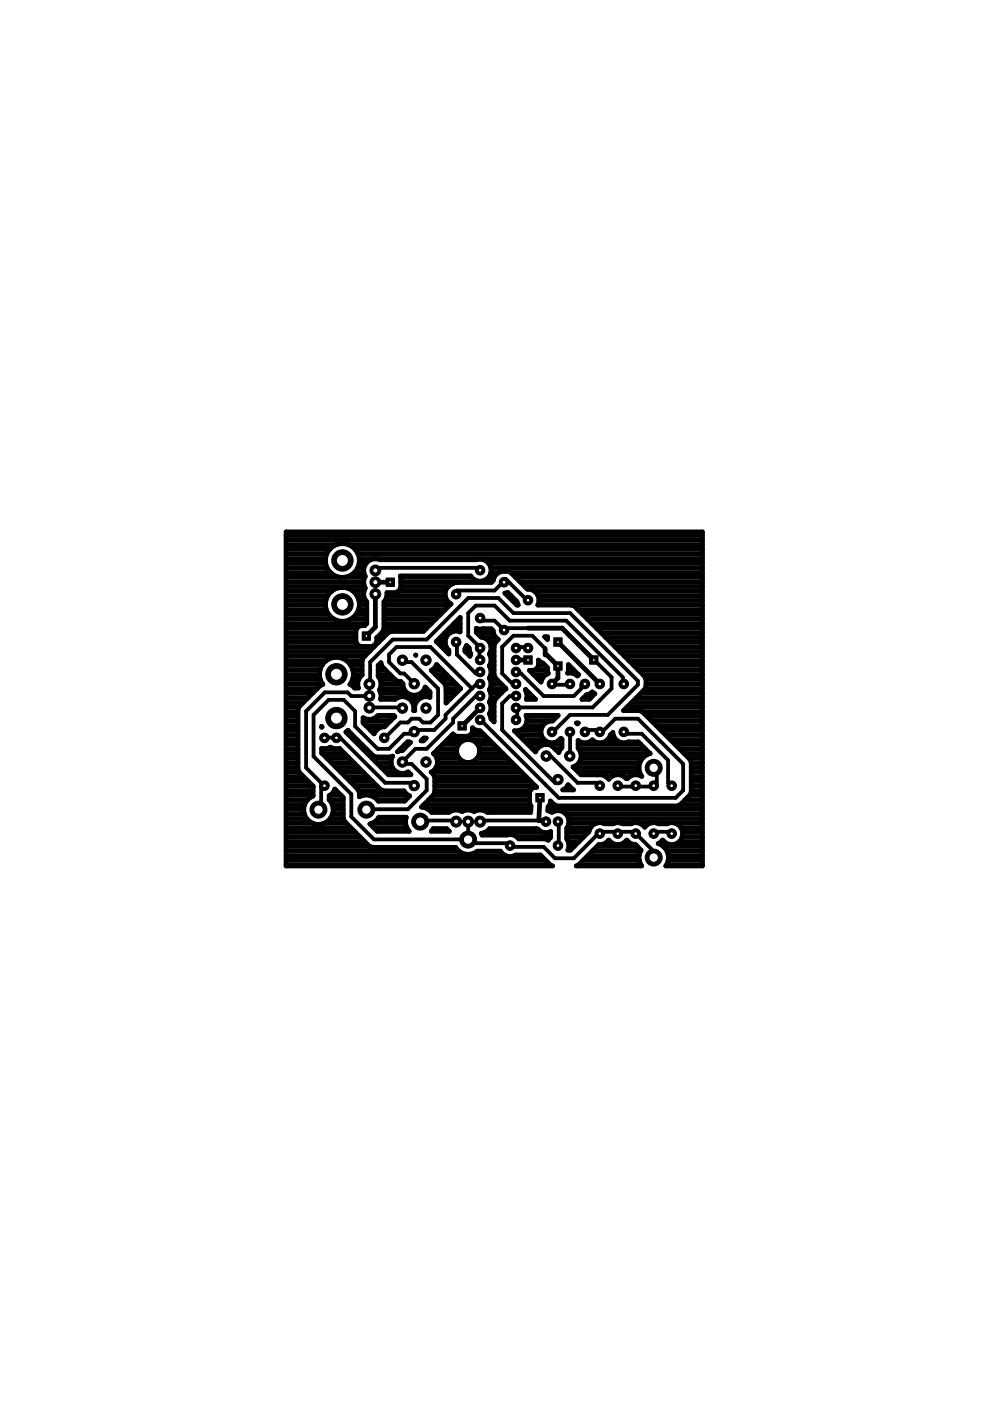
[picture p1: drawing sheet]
<svg xmlns="http://www.w3.org/2000/svg" width="210mm" height="297mm" viewBox="0 0 210 297" stroke-linecap="round" stroke-linejoin="round" font-family="sans-serif">
<g fill="none" stroke="#000" stroke-width=".8">
<path d="M85.3 140l.4 .4h1.6l5.6 5.6v5.6l-1.6 1.6h-1.6l-.8-.8h-1.6l-.8 .8h-1.6l-3.4 3.2M96.7 136.1l.2 .3v2.4l4 4h.8l.1-.3M96.7 126l.2-.8h8l1.6-1.6 .4-.2 .4-.6 4 4 .7 .5M101.8 131l.7 .6h2.4l2 2 .4-.4h12l10.4 10.4v2.4l-4 4h-16l-.3 .1 .3 .7v1.6l-.3 .2M101.8 139.9l-.1-.3 .1-2.2-2.5-2.6v-4.8l1.6-1.6h4l3.2 3.2h12l12 12 .1 1.4M101.8 120.9l-.1-.5h-21.6l-.5 .5M109.4 137.4l.3-.2h1.6l.7 .2M115.6 137.5l-2.7-2.7h-4l-2.4 2.4v5.6l2.4 2.4 .5-.2M68.8 156.4h3.3l9.6 9.6h5.6l.5 .6M78.3 150.1l6.6-.1 .4 .1M78.3 147.6h-3.8l-.8-.8h-4.8l-4 4v12l3.9 3.8-.7 .2v4.8l-.6 .1M78.3 145.1l.2-.7v-4l4.8-4.8h7.2l8.8-8.8h6.4l3.2 3.2h12l14.4 14.4v.8l-6.4 6.4h-8l-3.2 3.2-.7 .4"/>
<path d="M87.8 145l-2.1-2.2h-.8l-2.4-2.4v-1.6l1.6-1.6h7.2l8.8 8.8M100.1 146l-5.6 5.6v.8l-2.4 2.4h-4l-.8 .8h-1.6l-3.2 3.2h-2.4l-4.8-4.8v-3.2l-2.4-2.4h-3.2l-3.2 3.2v8.8l8 8v4.8l4.8 4.8h20M101.8 147.6h-.9l-4.8 4.8v.8l-5.6 5.6h-2.4l-2.8 2.8 .4 .4h1.6l3.2 3.2v2.4l-4 4-8.8 .1M101.8 152.6l16.7 16.6h24.8l1.5-1.6v-5.6l-9.5-9.6h-4.8l-3.2 3.2-.1-.4-.8-.4h-2.3l-.1 .4M101.8 145l-.1 .2h-.8l-.8 .8M109.4 142.5l.3 .3h.8l4.8 4.8h6.4l1.6-1.6v-.8l.7-.2M109.4 147.6h-1.3l-1.6 1.6v5.6l11.2 11.2 .6-.7M116.9 144.4l.1 .6 .7 .2h2.4l.7-.2M120.8 155.2v5.1M132.2 155.2l.7 .4h3.2l5.5 5.6v4.8l.8 .6M89.1 174.2l.6-.2h6.4l.6 .2M99.3 174.2v3.8"/>
<path d="M99.3 178v.8h8.8v.5l.8 .3h6.4l2.4 2.4h4l4.7-4.8 .8-.5 .1-.3h3.2l.5 .3 .3-.3h3.2l4.8 4.8-.7 .6M114.2 174h-11.7l-.7 .2M115.3 174l.5 .2M115.8 160.3l.3-.7 6.4 6.4h3.9l.8 .6M118.3 174.2l.2 .6v4l-.2 .5M138.6 176.7l.7-.3h2.3l.8 .3M138.6 162.8l.7 .8v2.4l-.8 .8h-3.2l-.5-.2-.3 .2h-3.2l-.3-.2"/>
</g>
<g fill="none" stroke="#000" stroke-width="1">
<path d="M60.7 118.4h8.3M60.7 119.4h8.3M60.7 117.5h8.6M60.7 116.5h9.2M60.7 115.5h10.5M60.7 114.5h88.2M60.7 113.5h88.2M69.3 117.5a3.6 3.6 0 0 1 3.3-2.3 3.6 3.6 0 0 1 3.3 2.3M69.3 117.5a3.6 3.6 0 0 0 3.3 4.9 3.6 3.6 0 0 0 3.3-4.9M74 115.5h74.9M75.3 116.5h73.6M75.9 117.5h73"/>
<path d="M76.1 119.4h1.5M76.2 118.4h72.7M79.1 118.5a2.51 2.51 0 0 0-2 2.9M80.1 118.5l.5 .2h20.5a2.27 2.27 0 0 1 3 1.7M103.6 119.4h45.3M60.7 133.2h15M60.7 128.3h8.3M60.7 122.4h11.3M60.7 139.1h16.6M60.7 138.1h17.6M60.7 137.1h18.6M60.7 136.2h14.8"/>
<path d="M60.7 135.2h14.8M60.7 134.2h14.8M60.7 132.2h17M60.7 131.2h10.1M60.7 130.3h9M60.7 129.3h8.5M60.7 127.3h8.4M60.7 126.3h8.8M60.7 125.3h9.6M60.7 124.4h16.6M60.7 123.4h16.4M60.7 121.4h9.4"/>
<path d="M60.7 120.4h8.7M73.2 122.4h4.2M74.4 131.2h3.4M74.9 125.3h2.3M75.1 121.4h2M75.5 130.3h2.3M75.7 126.3h1.4M75.8 120.4h1.4M76 129.3h1.8M76.1 127.3h1.4M76.2 128.3h1.6M77.1 121.4l.3 .8-.3 .8v.9l.3 .8-.3 .8v.9l.4 .9"/>
<path d="M77.5 127.3l.3 .3v4.6l-.5 .5h-.8l-.5 .1-.3 .4M79.6 125.9v7l-1.9 2M79.6 123.4h3.1M79.8 136.2h.5M79.9 135.2h1.4M80.9 134.2h1.4M81.4 133.2h9M81.4 128.3h14M81.4 132.2h10M81.4 131.2h11M81.4 130.3h12M81.4 129.3h13"/>
<path d="M81.7 127.3l-.3 .3v5.7l-.3 .7-1.2 1.2a1.47 1.47 0 0 1-1.1 1.9h-2.3l-.8-.6-.2-.5v-2.3l.2-.5M81.7 127.3h13.1M82 126.3h12.4M84.5 125.3h10M85 122.4h15M85 124.4h10.1M85 123.4h19.3M88.1 138.9h.1M92.7 136.2h1.7M93.3 135.2h1.3M93.6 137.1h1M94.3 134.2h1.1"/>
<path d="M94.6 138.1h.6M95.3 133.2h2.3M96.2 132.2h1.4M97.2 131.2h.4M97.6 130.9v3.1a2.3 2.3 0 0 0-2.9 .9 2.3 2.3 0 0 0 .5 3v.8l-2.7-2.7zM98.6 138.1h1M98.8 137.1h.4M98.9 136.8l.6 .6v.5l.3 .8-.2 .4-1-1v-.6zM99.6 139.1h.1M101 133.2l.3 .2 2.9-.1 .4 .4a2.13 2.13 0 0 0 1 1.9l-.6 .6-.2 .6v6.3l.2 .6 2.3 2.4-2.3 2.1-.2 .6v4.3l-.7-.7-.3-1 .3-.8v-1l-.3-.8 .3-.8v-.9l-.3-.8 .3-.8v-1l-.3-.8 .3-.8v-.9l-.3-.8 .3-.8v-.9l-.3-.8a2.29 2.29 0 0 0-1.8-3.6l-1-1zM101.1 134.2h3.5M102.5 135.2h2.7"/>
<path d="M103.6 122.4h1.2M103.8 136.2h1.3M103.9 139.1h.9M104 138.1h.8M104.1 121.4h1.6M104.1 120.4a2.35 2.35 0 0 1-1.5 2.7 2.35 2.35 0 0 1-2.8-1h-14.9l.1 2.5-.2 .5-.9 .5h-1.9v.8l-.3 .9M104.1 137.1h.7M104.1 120.4h44.8M107 125.8l.7-.2 1.9 2 .3 .7h-.3zM107.6 126.3h.8M108.3 121.4h40.6M108.6 127.3h.8"/>
<path d="M109.3 122.4h39.6M109.4 139.9h2.6M110.3 123.4h38.6M111.3 124.4h37.6M112 133.2h7.2l6.7 6.7M113.3 125.3h35.6M114.1 126.3h34.8M114.3 127.3h34.6M115.5 135h.6v.6zM115.6 137.5v1.3h.3l2.4 2.4v2.5l-1.3 1.3M115.7 135.2h.4M118.3 136.1l8.9 8.9"/>
<path d="M121.2 128.3l.6 .2 14.9 14.9 .3 .6M122.6 129.3h26.3M123.5 130.3h25.4M124.5 131.2h24.4M125.5 132.2h23.4M126.5 133.2h22.4M127.5 134.2h21.4M128.5 135.2h20.4M129.5 136.2h19.4M130.4 137.1h18.5M131.4 138.1h17.5M132.4 139.1h16.5"/>
<path d="M148.9 128.3h-34.9a2.3 2.3 0 0 0-2.2-3.4l-3.2-3.2a2.11 2.11 0 0 0-2.2-.6 2.27 2.27 0 0 0-1.8 2l-.4 .4h-7.7a3.1 3.1 0 0 0-2.1 2 2.25 2.25 0 0 0 1.2 2.5l-5.8 5.9h-6.9l-.6 .2-5.3 5.3-.2 .6v3.1a2.28 2.28 0 0 0-.8 2.8h-.8l-.5-.6-.5-.2a3.6 3.6 0 0 0-.7-5M60.7 152.9h2.5M60.7 156.8h2.5M60.7 159.8h2.5M60.7 158.8h2.5M60.7 157.8h2.5M60.7 155.8h2.5M60.7 154.9h2.5M60.7 153.9h2.5M60.7 151.9h2.5M60.7 150.9h2.5M60.7 149.9h2.7"/>
<path d="M60.7 148.9h3.6M60.7 148h4.6M60.7 147h5.6M60.7 146h6.5M60.7 145h7.7M60.7 144h7.2M60.7 143h7.1M60.7 142.1h7.2M60.7 141.1h7.6M60.7 140.1h8.4M68.2 154v.2zM68.2 158.7h1l.9-.3 .8 .3h1.1l8.7 8.7 .6 .3h4.4l.8 .9 .4 .2-1.1 1.1h-5.6a3.1 3.1 0 0 0-4-1v-.9l-.3-.6-7.7-7.7z"/>
<path d="M68.2 158.8h3.9M68.3 159.8h4.8M69.1 140.1a3.6 3.6 0 0 1 4.4 0M69.1 140.1a3.6 3.6 0 0 0-.6 5l-.6 .2-4.5 4.5-.2 .6v12.7l.2 .6 3 3M73.5 140.1h3.3M73.8 154.8l-.5 .4 9.1 9.1 4.7-.1-.5-.5M73.8 154.8l5.3 5.4 .6 .3h3.1l.4-.2a2.41 2.41 0 0 0 .4 3 2.41 2.41 0 0 0 2.9 .4M73.8 154.9h.1M74 155.8h.7M74.3 145h1.6M74.4 141.1h2.4M74.7 144h1.4"/>
<path d="M74.8 142.1h2M74.9 143h1.9M74.9 156.8h.8M75.9 157.8h.8M76.9 158.8h.8M77 152.2a2.41 2.41 0 0 0 3.2-.5h3.3l.2 .2-2.2 2.2a2.2 2.2 0 0 0-2.2 1.5l-2.3-2.3zM77 152.9h5.8M77.6 153.9h4.2M77.9 159.8h.8M78.6 154.9h1.2M79.9 151.9h3.8M80.2 143h2.5"/>
<path d="M80.2 142.1h1.5M80.2 141.1h.7M80.6 144h3.1M80.6 146h5M80.8 147h5.6M80.8 140.5l.2 .9 2.9 2.8 1.1 .3 .4 .4a2.4 2.4 0 0 0 2.1 2.5 2.4 2.4 0 0 0 2.6-1.7l1.1 1v1.2a2.39 2.39 0 0 0-2.5 .4 2.39 2.39 0 0 0-.8 2.4h-.2a2.42 2.42 0 0 0-1.1-2.7 2.42 2.42 0 0 0-2.8 .3h-3.1l.1-1.2-.3-.8a2.32 2.32 0 0 0-.3-2.9v-2.3zM80.8 148h3.5M80.8 145h4.6M84.9 158.8h.8M85.9 157.8h.7M86.4 157.3l.6 .1-1.7 1.8-1 .2zM86.4 148h2.9"/>
<path d="M87.4 148.9h.8M87.7 149.9h.2M89.2 147h2M89.5 156.8h.5M89.9 156.5h.1M89.9 156.5h.5l-.6 .6h-.5zM90 146h.5M91.6 142.1h2.1M91.9 159.7l4.2-4.1 .7 .5h2.3a1.42 1.42 0 0 0 1.1-1.8l.3 .3 .8 .3h.5l12 12a1.35 1.35 0 0 0-1.5 1.1v2.3l.3 .6-.1 1.4h-9.2a2.41 2.41 0 0 0-2.8-.2l-.8-.4h-.9l-.8 .4a2.41 2.41 0 0 0-2.8 .2h-3.7a3 3 0 0 0-2.1-1.2l2.5-2.6 .3-.6v-3.1l-.3-.6-.5-.5a2.37 2.37 0 0 0 .5-4zM91.9 159.8h5M92.4 143h2.3M92.5 141.1h.3"/>
<path d="M92.6 140.9l5.1 5.1-3.1 3.1v-3.5l-.3-.6-2.9-2.9 1-.8zM92.9 158.8h3.9M93.3 144h2.4M93.9 157.8h3.4M94.3 145h2.4M94.6 148.9h.1M94.6 148h1.1M94.6 147h2.1M94.6 146h3M94.8 156.8h8.9M95.8 155.8h.5M98.8 156.8a2.46 2.46 0 0 0-1.6 3.8 2.46 2.46 0 0 0 4.1 0 2.46 2.46 0 0 0-1.6-3.8"/>
<path d="M99.7 155.8h3M100.2 154.9h.9M101.2 157.8h3.5M101.6 159.8h5M101.7 158.8h4M101.8 150.1l-3.8 3.8M103.8 148.9h1M103.8 141.1h1M103.9 146h3.3M103.9 144h1.4M103.9 150.9h.9M104 151.9h.8"/>
<path d="M104.1 147h2.2M104.1 143h.7M104.1 149.9h.7M104.1 148h1.2M104.1 145h2.2M104.1 142.1h.7M104.1 140.1h.7M104.6 152.9h.2M109.4 145l-.2 .2h-.3M109.9 155.8h4.9M110.1 154.9h4.6M110.9 156.8h4.5"/>
<path d="M111.4 153.9h3.7M111.4 146.2l2.1 2.1h-1.9a2.82 2.82 0 0 0-.2-2.1zM111.6 151.9h6.5M111.7 147h.5M111.7 152.9h4.8M111.7 148h1.5M111.9 157.8h7.2M112.9 158.8h1M113.1 143h2.6M113.3 142.1h2.8M114.1 144h.8M114.2 141.1v-1.1l.9 .6 1 1v.8l.1 .4-.5 .2"/>
<path d="M114.2 141.1l-.2 .5-.4 .3-.5 .2h-.9l2.5 2.5 .4-.9 .6-.7M114.2 141.1h1.4M114.2 140.1h.1M115.1 153.9l.6-.7 .9-.3h.6l1.1-1.2h-6.8a2.31 2.31 0 0 1-2.4 3.2l4.4 4.5a2.19 2.19 0 0 1 2.2-1.5M115.1 153.9a2.35 2.35 0 0 0 .6 3.2 2.35 2.35 0 0 0 3.2-.6l.2 .3v1.7l-.4 .4-.2 .7-.7-.7a2.04 2.04 0 0 0-2.1-1M115.7 157.9h.1M117.1 158.2h.1M117.7 158.8h1.2M118.6 156.8h.5M120.5 140.9l2.2 2.2-.3 .2-1.1-.6h-.9l.1-.3zM120.5 142.1h1.2M120.5 141.1h.2"/>
<path d="M122.1 143h.5M122.2 153.3h.4l-.2 .2zM122.6 157.8h13.3M122.7 158.8h14.1M123.2 159.8h14.6M123.7 148h1.6M125.3 147l-1 .3-.9 1h1.5l1.2-1.2-.2-.1M125.3 147l.3-.3 .3 .3M125.3 147h.6M128.8 156.8h1.8M129.4 155.9a2.27 2.27 0 0 1-3.8 .9 2.17 2.17 0 0 1-3 .2v1.7l.6 1.1v1M129.4 155.9l.5-.6a2.27 2.27 0 0 0 3.3 2h2.1l2.5 2.5"/>
<path d="M129.4 155.8h.6M132.9 149.9h16M133.4 140.1h15.5M133.9 148.9h15M134.4 141.1h14.5M134.9 148h14M135.3 142.1h13.6M135.9 147h13M136.2 150.9h12.7M136.3 143h12.6M136.8 146h12.1M136.9 144h12"/>
<path d="M137 144v1.5l-.3 .7-4.5 4.5h3.4l.6 .2 10.1 10.1 .3 .6v6.3l-.3 .6-2.1 2.1-.6 .3h-25.5l-.6-.3-.8-.8-.2 1-.3 .2v.9M137 145h11.9M137.2 151.9h11.7M137.8 159.8a3.1 3.1 0 0 0-1.7 4.8 2.27 2.27 0 0 0-3 .5h-.4a2.29 2.29 0 0 0-3.6 .1 2.58 2.58 0 0 0-2.7-.9h-3.2l-1.7-1.7 .7-.3 .6-.7 .4-.8M138.2 152.9h10.7M139.1 153.9h9.8M140.1 154.9h8.8M141.1 155.8h7.8M142.1 156.8h6.8M143.1 157.8h5.8M144.1 158.8h4.8M145.1 159.8h3.8"/>
<path d="M60.7 163.7h2.7M60.7 167.6h5.7M60.7 176.5h14.7M60.7 179.5h17.7M60.7 178.5h16.7M60.7 177.5h15.7M60.7 175.5h13.7M60.7 174.5h5.6M60.7 173.5h4.3M60.7 172.6h3.8M60.7 171.6h3.7M60.7 170.6h3.9"/>
<path d="M60.7 169.6h4.5M60.7 168.6h5.7M60.7 166.6h5.7M60.7 165.7h4.7M60.7 164.7h3.7M60.7 162.7h2.5M60.7 161.7h2.5M60.7 160.8h2.5M66.4 166.7v2.1a3.1 3.1 0 0 0-1.4 4.8 3.1 3.1 0 0 0 5 0M68.8 174.5h4.6M69.3 160.8h4.7M69.8 169.6h3"/>
<path d="M69.9 168.6h2.4M70 173.6a3 3 0 0 0-.2-4.1v-.8l.9-.8 .3-.6 1.8 1.8v4.4l.2 .6 5.3 5.3 .7 .3h17.6a3.1 3.1 0 0 0 4.6 .8h4.9a2.27 2.27 0 0 0 3.3 .8h5.2l2.1 2.1M70 173.5h2.8M70.3 161.7h4.7M70.4 170.6h2.4M70.5 172.6h2.3M70.6 171.6h2.2M70.9 167.6h.4M71.2 162.7h4.8M72.2 163.7h4.8M73.2 164.7h4.8M74.2 165.7h4.8"/>
<path d="M75.2 166.6h4.7M76 167.6h5.2M76.2 168.6h.8M78.3 168.6h8.2M78.4 174.7a2.73 2.73 0 0 0 1.9-1.4h5.8a3 3 0 0 0 .7 3h-6.8zM78.9 160.8h4.2M78.9 174.5h7.1M79.2 175.5h7.1M79.9 161.7h3M80 169.6h6M80.2 173.5h5.9M80.8 162.7h2.4"/>
<path d="M81.8 163.7h2.4M86.4 163.7h.2M87 164.3h.1M89.9 170.6h22.5M90.7 171.6h21.8M90.8 169.6h21.5M91.4 163.7h19.2M91.8 175.7h2.9l.6 .6h-3.9zM91.8 168.6h20.5M92.1 164.7h19.5M92.2 167.6h20.2M92.2 166.6h21.3"/>
<path d="M92.2 165.7h20.3M92.5 162.7h17.1M92.6 160.8h4.8M92.7 161.7h15.9M101.1 160.8h6.5M102.1 176.7l1.1-.4 .6-.6 10.3 .1a2.12 2.12 0 0 0 2.7 .5v1.2l-.5 .6-.7-.2h-5.6a2.19 2.19 0 0 0-2.5-.8h-5.3zM102.7 176.5h12.5M109.6 177.5h7.2M113.8 175.8h.1M114.5 169.1l-.3 4.9h1.1M116.2 171.9h.1M116.2 171.6h32.7"/>
<path d="M116.2 171.9l.8 .3a2.34 2.34 0 0 1 3 .4 2.34 2.34 0 0 1 .2 2.9M116.3 176.5h.5M116.6 170.6h.9M119.3 167.5l.4-.2 .7-.9 1.2 1.1zM119.9 172.6h29M120.2 176.5h4.5M120.2 177.5h3.5M120.2 175.5v2.4a2.14 2.14 0 0 1 .2 2.4h.5l4-4a2.31 2.31 0 0 1 3.3-1.6h1.8l.5-.3h.9l.6 .3h1.8a2.21 2.21 0 0 1 2.9 .7 2.23 2.23 0 0 1 2.9-.7h1.8a2.35 2.35 0 0 1 3.1 .9 2.35 2.35 0 0 1-.8 3.1 2.35 2.35 0 0 1-3.2-.6l-.9 .8a3.1 3.1 0 0 1 2.1 2.5M120.2 175.5h5M120.3 166.6h.4M120.5 178.5h2.2M120.5 173.5h28.4"/>
<path d="M120.6 179.5h1.2M120.6 174.5h5.9M121.6 162.7h13.9M122.6 163.7h13M122.7 161.7h13M123.2 160.8h13M126.6 179.5h8.5M127.9 174.5h2.4M128.5 164.7h1.1M128.7 178.5h.7M131.7 174.5h2.4M132.4 164.7h1"/>
<path d="M132.5 178.5h.7M135.5 174.5h2.4M139.3 174.5h2.4M140.2 178.5h.7M140.6 179.5h8.3M143.1 174.5h5.8M144 178.5h4.9M144.3 170.6h4.6M144.4 175.5h4.5M144.6 177.5h4.3M144.7 176.5h4.2M145.2 169.6h3.7"/>
<path d="M146 160.8h2.9M146.2 168.6h2.7M146.6 163.7h2.3M146.6 167.6h2.3M146.6 166.6h2.3M146.6 165.7h2.3M146.6 164.7h2.3M146.6 162.7h2.3M146.6 161.7h2.3M60.7 183.4h56M60.7 182.4h55M60.7 181.4h46.5"/>
<path d="M60.7 180.4h36.6M109.1 181.4h5.6M122.2 183.6l.4-.2 4.4-4.4h.6l.9-.3 .6-.6a2.35 2.35 0 0 0 3.8 0l.6 .6 1.2 .3 1.2 1.3a2.91 2.91 0 0 0 .1 3.3zM122.7 183.4h13.2M123.6 182.4h11.9M124.6 181.4h10.9M125.6 180.4h10.2M141.3 183.4h7.6M141.4 180.4h7.5M141.7 182.4h7.2M141.7 181.4v.8l-.5 1.4h7.7v-70.8h-88.2v70.8h56.5l-.5-.2M141.7 181.4h7.2"/>
<circle cx="72.6" cy="128.1" r="3.6"/>
</g>
<circle cx="142.4" cy="176.7" r="1.02" fill="#000" stroke="#000" stroke-width=".21"/>
<circle cx="142.4" cy="176.7" r=".4" fill="#fff" stroke="#000" stroke-width=".21"/>
<circle cx="142.4" cy="166.6" r="1.02" fill="#000" stroke="#000" stroke-width=".21"/>
<circle cx="142.4" cy="166.6" r=".4" fill="#fff" stroke="#000" stroke-width=".21"/>
<circle cx="138.6" cy="166.6" r="1.02" fill="#000" stroke="#000" stroke-width=".21"/>
<circle cx="138.6" cy="166.6" r=".4" fill="#fff" stroke="#000" stroke-width=".21"/>
<circle cx="138.6" cy="176.7" r="1.02" fill="#000" stroke="#000" stroke-width=".21"/>
<circle cx="138.6" cy="176.7" r=".4" fill="#fff" stroke="#000" stroke-width=".21"/>
<circle cx="134.8" cy="166.6" r="1.02" fill="#000" stroke="#000" stroke-width=".21"/>
<circle cx="134.8" cy="166.6" r=".4" fill="#fff" stroke="#000" stroke-width=".21"/>
<circle cx="134.8" cy="176.7" r="1.02" fill="#000" stroke="#000" stroke-width=".21"/>
<circle cx="134.8" cy="176.7" r=".4" fill="#fff" stroke="#000" stroke-width=".21"/>
<circle cx="131" cy="176.7" r="1.02" fill="#000" stroke="#000" stroke-width=".21"/>
<circle cx="131" cy="176.7" r=".4" fill="#fff" stroke="#000" stroke-width=".21"/>
<circle cx="131" cy="166.6" r="1.02" fill="#000" stroke="#000" stroke-width=".21"/>
<circle cx="131" cy="166.6" r=".4" fill="#fff" stroke="#000" stroke-width=".21"/>
<circle cx="109.4" cy="152.6" r="1.02" fill="#000" stroke="#000" stroke-width=".21"/>
<circle cx="109.4" cy="152.6" r=".4" fill="#fff" stroke="#000" stroke-width=".21"/>
<circle cx="109.4" cy="150.1" r="1.02" fill="#000" stroke="#000" stroke-width=".21"/>
<circle cx="109.4" cy="150.1" r=".4" fill="#fff" stroke="#000" stroke-width=".21"/>
<circle cx="109.4" cy="137.4" r="1.02" fill="#000" stroke="#000" stroke-width=".21"/>
<circle cx="109.4" cy="137.4" r=".4" fill="#fff" stroke="#000" stroke-width=".21"/>
<circle cx="101.8" cy="137.4" r="1.02" fill="#000" stroke="#000" stroke-width=".21"/>
<circle cx="101.8" cy="137.4" r=".4" fill="#fff" stroke="#000" stroke-width=".21"/>
<circle cx="109.4" cy="147.6" r="1.02" fill="#000" stroke="#000" stroke-width=".21"/>
<circle cx="109.4" cy="147.6" r=".4" fill="#fff" stroke="#000" stroke-width=".21"/>
<circle cx="109.4" cy="145" r="1.02" fill="#000" stroke="#000" stroke-width=".21"/>
<circle cx="109.4" cy="145" r=".4" fill="#fff" stroke="#000" stroke-width=".21"/>
<circle cx="109.4" cy="139.9" r="1.02" fill="#000" stroke="#000" stroke-width=".21"/>
<circle cx="109.4" cy="139.9" r=".4" fill="#fff" stroke="#000" stroke-width=".21"/>
<circle cx="109.4" cy="142.5" r="1.02" fill="#000" stroke="#000" stroke-width=".21"/>
<circle cx="109.4" cy="142.5" r=".4" fill="#fff" stroke="#000" stroke-width=".21"/>
<circle cx="101.8" cy="139.9" r="1.02" fill="#000" stroke="#000" stroke-width=".21"/>
<circle cx="101.8" cy="139.9" r=".4" fill="#fff" stroke="#000" stroke-width=".21"/>
<circle cx="101.8" cy="142.5" r="1.02" fill="#000" stroke="#000" stroke-width=".21"/>
<circle cx="101.8" cy="142.5" r=".4" fill="#fff" stroke="#000" stroke-width=".21"/>
<circle cx="101.8" cy="145" r="1.02" fill="#000" stroke="#000" stroke-width=".21"/>
<circle cx="101.8" cy="145" r=".4" fill="#fff" stroke="#000" stroke-width=".21"/>
<circle cx="101.8" cy="147.6" r="1.02" fill="#000" stroke="#000" stroke-width=".21"/>
<circle cx="101.8" cy="147.6" r=".4" fill="#fff" stroke="#000" stroke-width=".21"/>
<circle cx="101.8" cy="150.1" r="1.02" fill="#000" stroke="#000" stroke-width=".21"/>
<circle cx="101.8" cy="150.1" r=".4" fill="#fff" stroke="#000" stroke-width=".21"/>
<circle cx="101.8" cy="152.6" r="1.02" fill="#000" stroke="#000" stroke-width=".21"/>
<circle cx="101.8" cy="152.6" r=".4" fill="#fff" stroke="#000" stroke-width=".21"/>
<circle cx="96.7" cy="174.2" r="1.16" fill="#000" stroke="#000" stroke-width=".21"/>
<circle cx="96.7" cy="174.2" r=".55" fill="#fff" stroke="#000" stroke-width=".21"/>
<circle cx="99.3" cy="174.2" r="1.16" fill="#000" stroke="#000" stroke-width=".21"/>
<circle cx="99.3" cy="174.2" r=".55" fill="#fff" stroke="#000" stroke-width=".21"/>
<circle cx="101.8" cy="174.2" r="1.16" fill="#000" stroke="#000" stroke-width=".21"/>
<circle cx="101.8" cy="174.2" r=".55" fill="#fff" stroke="#000" stroke-width=".21"/>
<circle cx="118.3" cy="165.3" r="1.1" fill="#000" stroke="#000" stroke-width=".21"/>
<circle cx="118.3" cy="165.3" r=".51" fill="#fff" stroke="#000" stroke-width=".21"/>
<circle cx="115.8" cy="160.3" r="1.1" fill="#000" stroke="#000" stroke-width=".21"/>
<circle cx="115.8" cy="160.3" r=".51" fill="#fff" stroke="#000" stroke-width=".21"/>
<circle cx="120.8" cy="160.3" r="1.1" fill="#000" stroke="#000" stroke-width=".21"/>
<circle cx="120.8" cy="160.3" r=".51" fill="#fff" stroke="#000" stroke-width=".21"/>
<circle cx="87.8" cy="155.1" r="1.1" fill="#000" stroke="#000" stroke-width=".21"/>
<circle cx="87.8" cy="155.1" r=".51" fill="#fff" stroke="#000" stroke-width=".21"/>
<circle cx="85.3" cy="150.1" r="1.1" fill="#000" stroke="#000" stroke-width=".21"/>
<circle cx="85.3" cy="150.1" r=".51" fill="#fff" stroke="#000" stroke-width=".21"/>
<circle cx="90.3" cy="150.1" r="1.1" fill="#000" stroke="#000" stroke-width=".21"/>
<circle cx="90.3" cy="150.1" r=".51" fill="#fff" stroke="#000" stroke-width=".21"/>
<circle cx="87.8" cy="145" r="1.1" fill="#000" stroke="#000" stroke-width=".21"/>
<circle cx="87.8" cy="145" r=".51" fill="#fff" stroke="#000" stroke-width=".21"/>
<circle cx="85.3" cy="140" r="1.1" fill="#000" stroke="#000" stroke-width=".21"/>
<circle cx="85.3" cy="140" r=".51" fill="#fff" stroke="#000" stroke-width=".21"/>
<circle cx="90.3" cy="140" r="1.1" fill="#000" stroke="#000" stroke-width=".21"/>
<circle cx="90.3" cy="140" r=".51" fill="#fff" stroke="#000" stroke-width=".21"/>
<circle cx="87.8" cy="166.6" r="1.1" fill="#000" stroke="#000" stroke-width=".21"/>
<circle cx="87.8" cy="166.6" r=".51" fill="#fff" stroke="#000" stroke-width=".21"/>
<circle cx="85.3" cy="161.6" r="1.1" fill="#000" stroke="#000" stroke-width=".21"/>
<circle cx="85.3" cy="161.6" r=".51" fill="#fff" stroke="#000" stroke-width=".21"/>
<circle cx="90.3" cy="161.6" r="1.1" fill="#000" stroke="#000" stroke-width=".21"/>
<circle cx="90.3" cy="161.6" r=".51" fill="#fff" stroke="#000" stroke-width=".21"/>
<circle cx="96.7" cy="126" r="1.02" fill="#000" stroke="#000" stroke-width=".21"/>
<circle cx="96.7" cy="126" r=".4" fill="#fff" stroke="#000" stroke-width=".21"/>
<circle cx="96.7" cy="136.1" r="1.02" fill="#000" stroke="#000" stroke-width=".21"/>
<circle cx="96.7" cy="136.1" r=".4" fill="#fff" stroke="#000" stroke-width=".21"/>
<circle cx="127.2" cy="145" r="1.02" fill="#000" stroke="#000" stroke-width=".21"/>
<circle cx="127.2" cy="145" r=".4" fill="#fff" stroke="#000" stroke-width=".21"/>
<circle cx="127.2" cy="155.2" r="1.02" fill="#000" stroke="#000" stroke-width=".21"/>
<circle cx="127.2" cy="155.2" r=".4" fill="#fff" stroke="#000" stroke-width=".21"/>
<circle cx="120.8" cy="145" r="1.02" fill="#000" stroke="#000" stroke-width=".21"/>
<circle cx="120.8" cy="145" r=".4" fill="#fff" stroke="#000" stroke-width=".21"/>
<circle cx="120.8" cy="155.2" r="1.02" fill="#000" stroke="#000" stroke-width=".21"/>
<circle cx="120.8" cy="155.2" r=".4" fill="#fff" stroke="#000" stroke-width=".21"/>
<circle cx="127.2" cy="166.6" r="1.02" fill="#000" stroke="#000" stroke-width=".21"/>
<circle cx="127.2" cy="166.6" r=".4" fill="#fff" stroke="#000" stroke-width=".21"/>
<circle cx="127.2" cy="176.7" r="1.02" fill="#000" stroke="#000" stroke-width=".21"/>
<circle cx="127.2" cy="176.7" r=".4" fill="#fff" stroke="#000" stroke-width=".21"/>
<circle cx="78.3" cy="150.1" r="1.14" fill="#000" stroke="#000" stroke-width=".21"/>
<circle cx="78.3" cy="150.1" r=".55" fill="#fff" stroke="#000" stroke-width=".21"/>
<circle cx="78.3" cy="147.6" r="1.14" fill="#000" stroke="#000" stroke-width=".21"/>
<circle cx="78.3" cy="147.6" r=".55" fill="#fff" stroke="#000" stroke-width=".21"/>
<circle cx="78.3" cy="145.1" r="1.14" fill="#000" stroke="#000" stroke-width=".21"/>
<circle cx="78.3" cy="145.1" r=".55" fill="#fff" stroke="#000" stroke-width=".21"/>
<circle cx="71.3" cy="143" r="2.27" fill="#000" stroke="#000" stroke-width=".21"/>
<circle cx="71.3" cy="143" r="1.27" fill="#fff" stroke="#000" stroke-width=".21"/>
<circle cx="71.3" cy="152.3" r="2.27" fill="#000" stroke="#000" stroke-width=".21"/>
<circle cx="71.3" cy="152.3" r="1.27" fill="#fff" stroke="#000" stroke-width=".21"/>
<circle cx="79.6" cy="125.9" r="1.14" fill="#000" stroke="#000" stroke-width=".21"/>
<circle cx="79.6" cy="125.9" r=".55" fill="#fff" stroke="#000" stroke-width=".21"/>
<circle cx="79.6" cy="123.4" r="1.14" fill="#000" stroke="#000" stroke-width=".21"/>
<circle cx="79.6" cy="123.4" r=".55" fill="#fff" stroke="#000" stroke-width=".21"/>
<circle cx="79.6" cy="120.9" r="1.14" fill="#000" stroke="#000" stroke-width=".21"/>
<circle cx="79.6" cy="120.9" r=".55" fill="#fff" stroke="#000" stroke-width=".21"/>
<circle cx="72.6" cy="118.8" r="2.27" fill="#000" stroke="#000" stroke-width=".21"/>
<circle cx="72.6" cy="118.8" r="1.27" fill="#fff" stroke="#000" stroke-width=".21"/>
<circle cx="72.6" cy="128.1" r="2.27" fill="#000" stroke="#000" stroke-width=".21"/>
<circle cx="72.6" cy="128.1" r="1.27" fill="#fff" stroke="#000" stroke-width=".21"/>
<circle cx="132.2" cy="145" r="1.02" fill="#000" stroke="#000" stroke-width=".21"/>
<circle cx="132.2" cy="145" r=".4" fill="#fff" stroke="#000" stroke-width=".21"/>
<circle cx="132.2" cy="155.2" r="1.02" fill="#000" stroke="#000" stroke-width=".21"/>
<circle cx="132.2" cy="155.2" r=".4" fill="#fff" stroke="#000" stroke-width=".21"/>
<circle cx="112" cy="137.4" r="1.02" fill="#000" stroke="#000" stroke-width=".21"/>
<circle cx="112" cy="137.4" r=".4" fill="#fff" stroke="#000" stroke-width=".21"/>
<circle cx="112" cy="127.3" r="1.02" fill="#000" stroke="#000" stroke-width=".21"/>
<circle cx="112" cy="127.3" r=".4" fill="#fff" stroke="#000" stroke-width=".21"/>
<circle cx="124" cy="155.2" r="1.02" fill="#000" stroke="#000" stroke-width=".21"/>
<circle cx="124" cy="155.2" r=".4" fill="#fff" stroke="#000" stroke-width=".21"/>
<circle cx="124" cy="145" r="1.02" fill="#000" stroke="#000" stroke-width=".21"/>
<circle cx="124" cy="145" r=".4" fill="#fff" stroke="#000" stroke-width=".21"/>
<circle cx="68.8" cy="166.6" r="1.02" fill="#000" stroke="#000" stroke-width=".21"/>
<circle cx="68.8" cy="166.6" r=".4" fill="#fff" stroke="#000" stroke-width=".21"/>
<circle cx="68.8" cy="156.4" r="1.02" fill="#000" stroke="#000" stroke-width=".21"/>
<circle cx="68.8" cy="156.4" r=".4" fill="#fff" stroke="#000" stroke-width=".21"/>
<circle cx="81.5" cy="156.4" r="1.02" fill="#000" stroke="#000" stroke-width=".21"/>
<circle cx="81.5" cy="156.4" r=".4" fill="#fff" stroke="#000" stroke-width=".21"/>
<circle cx="71.3" cy="156.4" r="1.02" fill="#000" stroke="#000" stroke-width=".21"/>
<circle cx="71.3" cy="156.4" r=".4" fill="#fff" stroke="#000" stroke-width=".21"/>
<circle cx="117" cy="155.2" r="1.02" fill="#000" stroke="#000" stroke-width=".21"/>
<circle cx="117" cy="155.2" r=".4" fill="#fff" stroke="#000" stroke-width=".21"/>
<circle cx="117" cy="145" r="1.02" fill="#000" stroke="#000" stroke-width=".21"/>
<circle cx="117" cy="145" r=".4" fill="#fff" stroke="#000" stroke-width=".21"/>
<circle cx="106.9" cy="123.4" r="1.02" fill="#000" stroke="#000" stroke-width=".21"/>
<circle cx="106.9" cy="123.4" r=".4" fill="#fff" stroke="#000" stroke-width=".21"/>
<circle cx="106.9" cy="133.6" r="1.02" fill="#000" stroke="#000" stroke-width=".21"/>
<circle cx="106.9" cy="133.6" r=".4" fill="#fff" stroke="#000" stroke-width=".21"/>
<circle cx="101.8" cy="120.9" r="1.02" fill="#000" stroke="#000" stroke-width=".21"/>
<circle cx="101.8" cy="120.9" r=".4" fill="#fff" stroke="#000" stroke-width=".21"/>
<circle cx="101.8" cy="131" r="1.02" fill="#000" stroke="#000" stroke-width=".21"/>
<circle cx="101.8" cy="131" r=".4" fill="#fff" stroke="#000" stroke-width=".21"/>
<circle cx="67.5" cy="171.7" r="1.8" fill="#000" stroke="#000" stroke-width=".21"/>
<circle cx="67.5" cy="171.7" r=".99" fill="#fff" stroke="#000" stroke-width=".21"/>
<circle cx="77.7" cy="171.7" r="1.8" fill="#000" stroke="#000" stroke-width=".21"/>
<circle cx="77.7" cy="171.7" r=".99" fill="#fff" stroke="#000" stroke-width=".21"/>
<circle cx="138.6" cy="162.8" r="1.8" fill="#000" stroke="#000" stroke-width=".21"/>
<circle cx="138.6" cy="162.8" r=".99" fill="#fff" stroke="#000" stroke-width=".21"/>
<circle cx="138.6" cy="181.8" r="1.8" fill="#000" stroke="#000" stroke-width=".21"/>
<circle cx="138.6" cy="181.8" r=".99" fill="#fff" stroke="#000" stroke-width=".21"/>
<circle cx="99.3" cy="178" r="1.8" fill="#000" stroke="#000" stroke-width=".21"/>
<circle cx="99.3" cy="178" r=".99" fill="#fff" stroke="#000" stroke-width=".21"/>
<circle cx="89.1" cy="174.2" r="1.8" fill="#000" stroke="#000" stroke-width=".21"/>
<circle cx="89.1" cy="174.2" r=".99" fill="#fff" stroke="#000" stroke-width=".21"/>
<circle cx="118.3" cy="174.2" r="1.02" fill="#000" stroke="#000" stroke-width=".21"/>
<circle cx="118.3" cy="174.2" r=".4" fill="#fff" stroke="#000" stroke-width=".21"/>
<circle cx="115.8" cy="174.2" r="1.02" fill="#000" stroke="#000" stroke-width=".21"/>
<circle cx="115.8" cy="174.2" r=".4" fill="#fff" stroke="#000" stroke-width=".21"/>
<circle cx="118.3" cy="179.3" r="1.02" fill="#000" stroke="#000" stroke-width=".21"/>
<circle cx="118.3" cy="179.3" r=".4" fill="#fff" stroke="#000" stroke-width=".21"/>
<circle cx="108.1" cy="179.3" r="1.02" fill="#000" stroke="#000" stroke-width=".21"/>
<circle cx="108.1" cy="179.3" r=".4" fill="#fff" stroke="#000" stroke-width=".21"/>
<path d="M117.4 135.2h1.8v1.8h-1.8z" fill="#000" stroke="#000" stroke-width=".21"/>
<circle cx="118.3" cy="136.1" r=".3" fill="#fff" stroke="#000" stroke-width=".21"/>
<path d="M76.8 134h1.8v1.7h-1.8z" fill="#000" stroke="#000" stroke-width=".21"/>
<circle cx="77.7" cy="134.9" r=".3" fill="#fff" stroke="#000" stroke-width=".21"/>
<path d="M113.6 168.2h1.8v1.8h-1.8z" fill="#000" stroke="#000" stroke-width=".21"/>
<circle cx="114.5" cy="169.1" r=".3" fill="#fff" stroke="#000" stroke-width=".21"/>
<path d="M111.1 139h1.7v1.8h-1.7z" fill="#000" stroke="#000" stroke-width=".21"/>
<circle cx="112" cy="139.9" r=".3" fill="#fff" stroke="#000" stroke-width=".21"/>
<path d="M117.4 140.3h1.8v1.8h-1.8z" fill="#000" stroke="#000" stroke-width=".21"/>
<circle cx="118.3" cy="141.2" r=".3" fill="#fff" stroke="#000" stroke-width=".21"/>
<path d="M125 139h1.8v1.8h-1.8z" fill="#000" stroke="#000" stroke-width=".21"/>
<circle cx="125.9" cy="139.9" r=".3" fill="#fff" stroke="#000" stroke-width=".21"/>
<path d="M97.1 153h1.8v1.8h-1.8z" fill="#000" stroke="#000" stroke-width=".21"/>
<circle cx="98" cy="153.9" r=".3" fill="#fff" stroke="#000" stroke-width=".21"/>
<path d="M81.9 122.6h1.7v1.7h-1.7z" fill="#000" stroke="#000" stroke-width=".21"/>
<circle cx="82.7" cy="123.4" r=".3" fill="#fff" stroke="#000" stroke-width=".21"/>
</svg>
